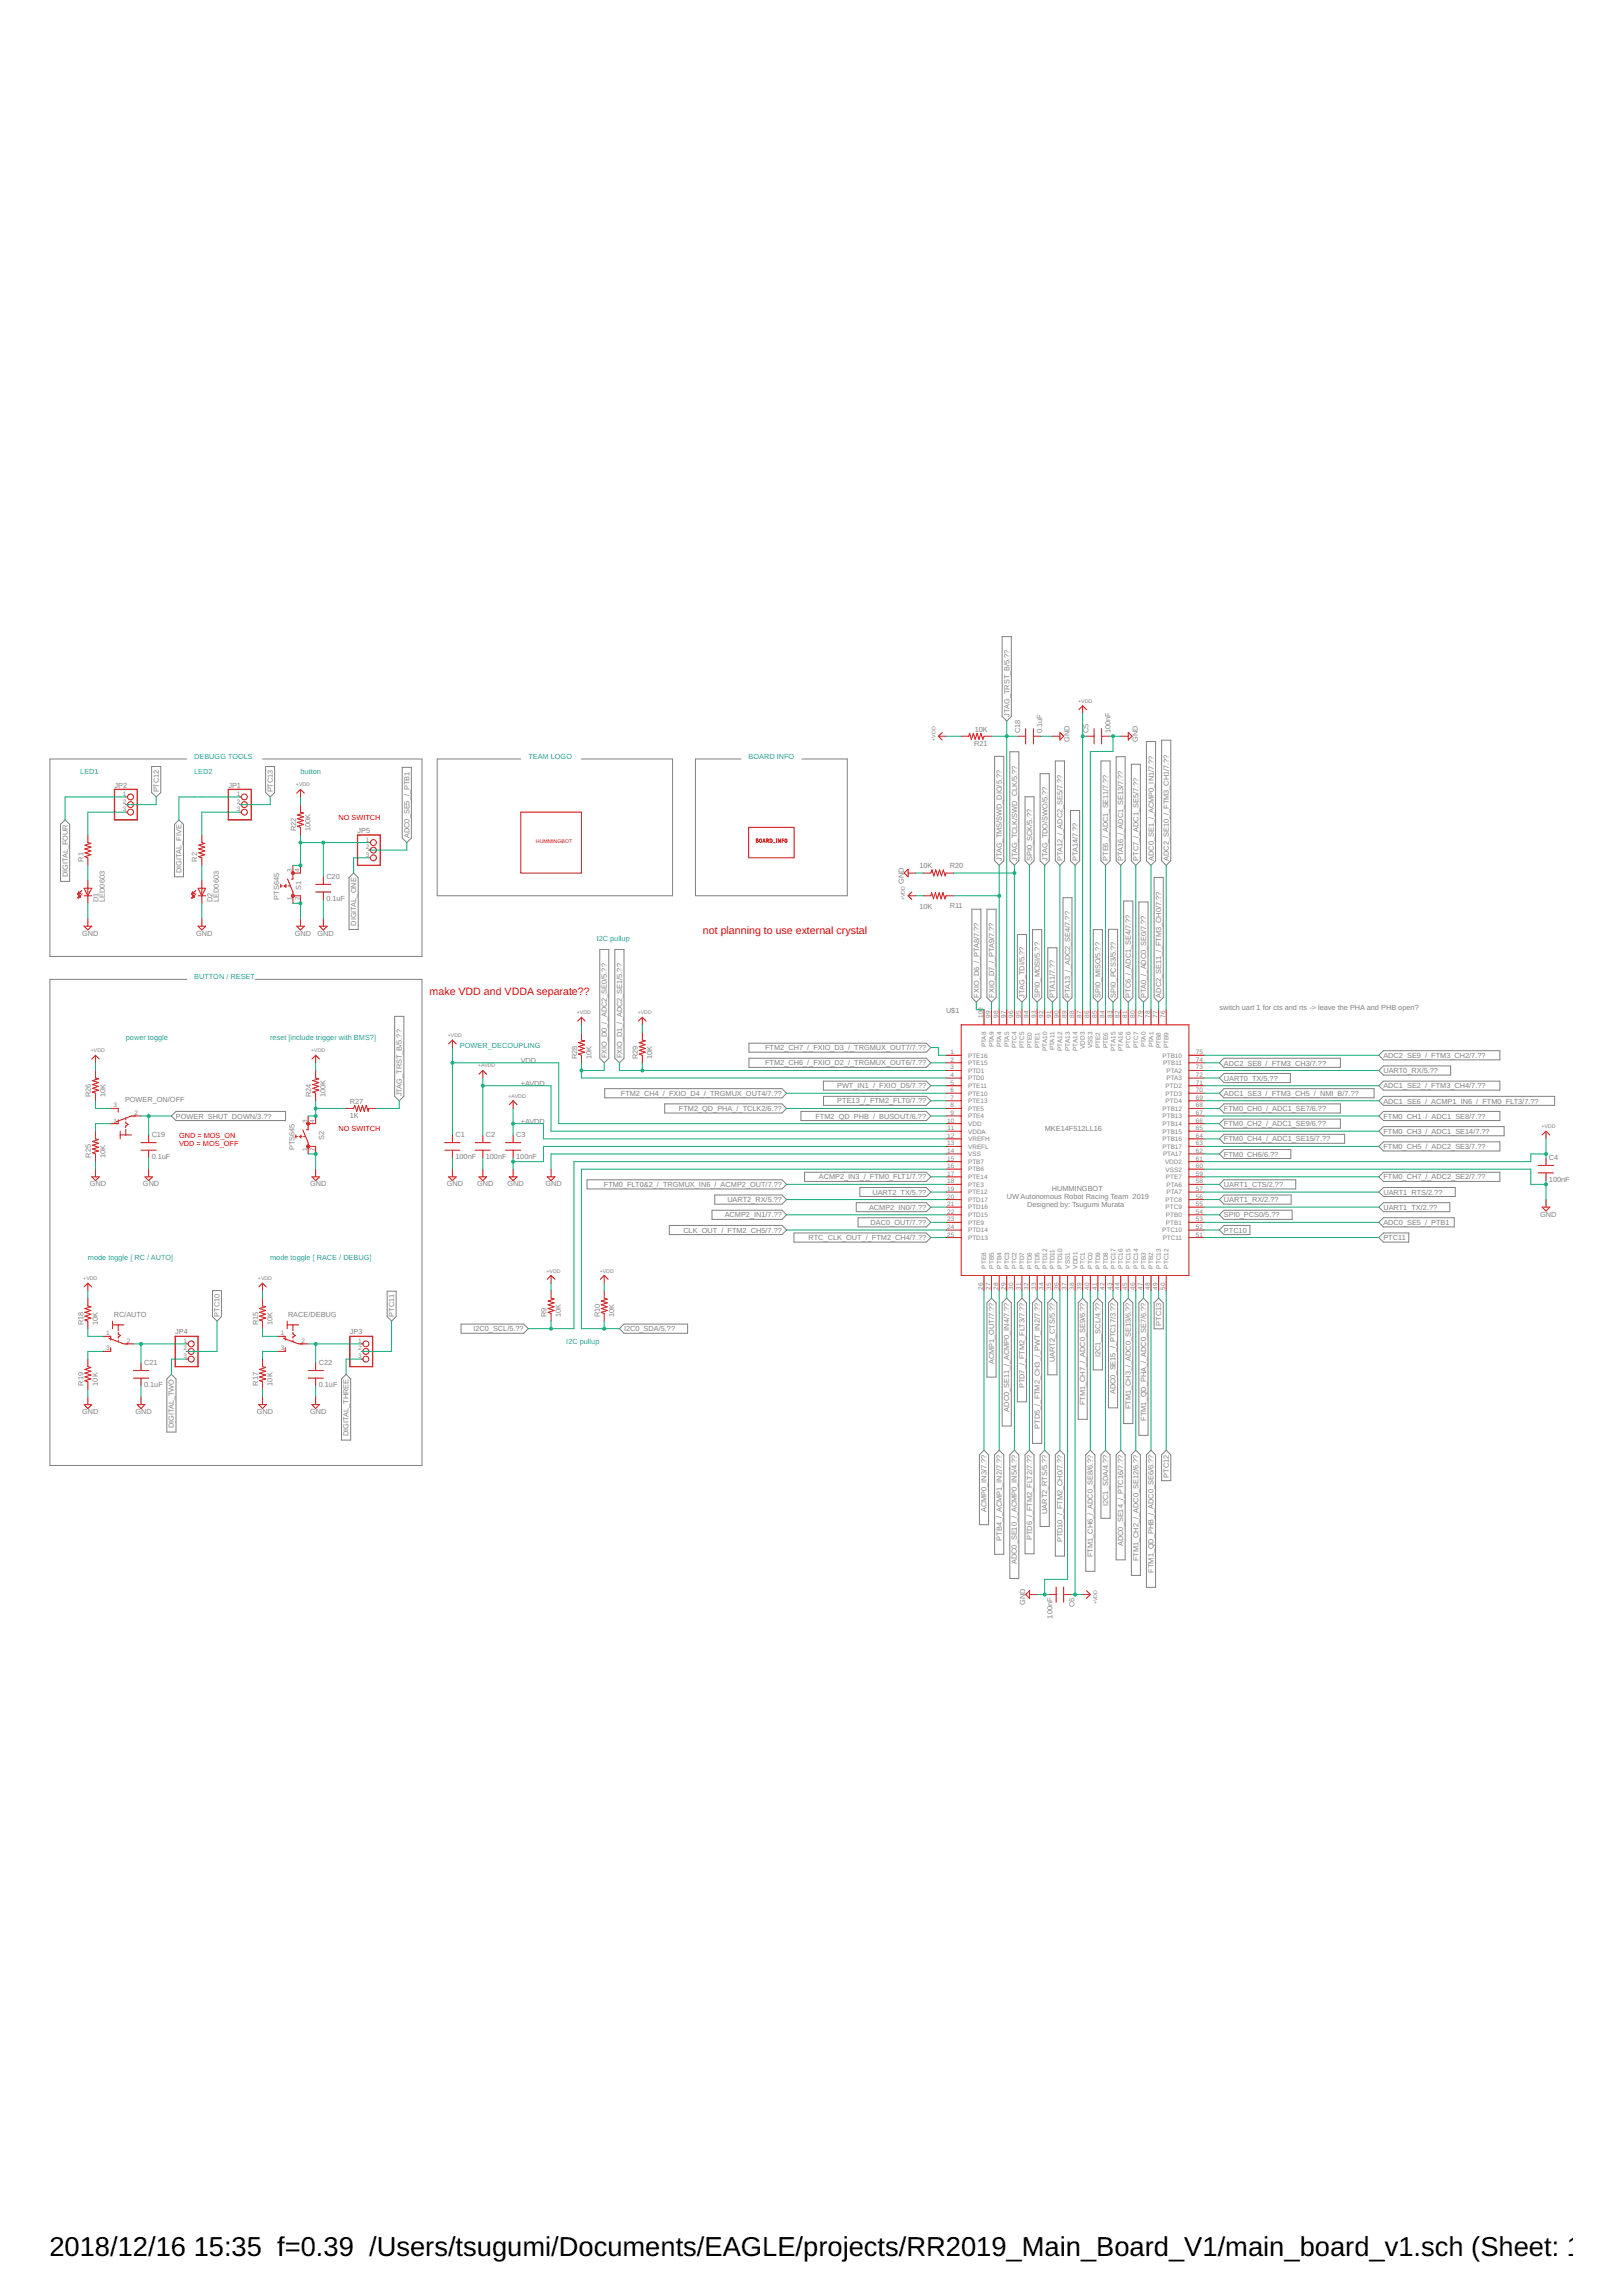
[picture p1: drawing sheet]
<svg xmlns="http://www.w3.org/2000/svg" width="210mm" height="297mm" viewBox="0 0 210 297" stroke-linecap="round" stroke-linejoin="round" font-family="sans-serif">
<defs><g id="words">
<g font-size="3.5">
<text x="6.4" y="291.8">2018/12/16</text>
<text x="25.1" y="291.8">15:35 f=0.39 /Users/tsugumi/Documents/EAGLE/projects/RR2019_Main_Board_V1/main_board_v1.sch (Sheet: 1/7)</text>
</g>
<g font-size="1.4" fill="#f00">
<text x="91" y="120.8">not planning to use external crystal</text>
<text x="55.6" y="128.7">make VDD and VDDA separate??</text>
</g>
<g font-size="1" fill="#808080">
<text x="126.1" y="94.7">10K</text>
<text x="130.6" y="92.7" transform="rotate(-90 130.6 92.7)">JTAG_TRST_B/5.??</text>
<text x="132" y="94.9" transform="rotate(-90 132 94.9)">C18</text>
<text x="134.9" y="94.9" transform="rotate(-90 134.9 94.9)">0.1uF</text>
<text x="138.4" y="96" transform="rotate(-90 138.4 96)">GND</text>
<text x="140.8" y="94.9" transform="rotate(-90 140.8 94.9)">C5</text>
<text x="143.7" y="94.9" transform="rotate(-90 143.7 94.9)">100nF</text>
<text x="147.2" y="96" transform="rotate(-90 147.2 96)">GND</text>
<text x="14.8" y="101.9">JP2</text>
<text x="29.6" y="101.9">JP1</text>
<text x="126.1" y="96.5">R21</text>
<text x="20.6" y="102.5" transform="rotate(-90 20.6 102.5)">PTC12</text>
<text x="35.3" y="102.5" transform="rotate(-90 35.3 102.5)">PTC13</text>
<text x="38.3" y="107.5" transform="rotate(-90 38.3 107.5)">R22</text>
<text x="40.2" y="107.5" transform="rotate(-90 40.2 107.5)">100K</text>
<text x="46.3" y="107.8">JP5</text>
<text x="8.8" y="113.5" transform="rotate(-90 8.8 113.5)">DIGITAL_FOUR</text>
<text x="10.8" y="111.5" transform="rotate(-90 10.8 111.5)">R1</text>
<text x="23.5" y="112.9" transform="rotate(-90 23.5 112.9)">DIGITAL_FIVE</text>
<text x="25.5" y="111.5" transform="rotate(-90 25.5 111.5)">R2</text>
<text x="42.2" y="113.7">C20</text>
<text x="53" y="108.4" transform="rotate(-90 53 108.4)">ADC0_SE5_/_PTB1</text>
<text x="119" y="112.3">10K</text>
<text x="122.9" y="112.4">R20</text>
<text x="129.6" y="111.4" transform="rotate(-90 129.6 111.4)">JTAG_TMS/SWD_DIO/5.??</text>
<text x="131.6" y="111.4" transform="rotate(-90 131.6 111.4)">JTAG_TCLK/SWD_CLK/5.??</text>
<text x="133.6" y="111.4" transform="rotate(-90 133.6 111.4)">SPI0_SCK/5.??</text>
<text x="135.5" y="111.4" transform="rotate(-90 135.5 111.4)">JTAG_TDO/SWO/5.??</text>
<text x="137.5" y="111.4" transform="rotate(-90 137.5 111.4)">PTA12_/_ADC2_SE5/7.??</text>
<text x="139.5" y="111.4" transform="rotate(-90 139.5 111.4)">PTA14/7.??</text>
<text x="143.4" y="111.4" transform="rotate(-90 143.4 111.4)">PTE6_/_ADC1_SE11/7.??</text>
<text x="145.4" y="111.4" transform="rotate(-90 145.4 111.4)">PTA16_/_ADC1_SE13/7.??</text>
<text x="147.3" y="111.4" transform="rotate(-90 147.3 111.4)">PTC7_/_ADC1_SE5/7.??</text>
<text x="149.3" y="111.4" transform="rotate(-90 149.3 111.4)">ADC0_SE1_/_ACMP0_IN1/7.??</text>
<text x="151.3" y="111.4" transform="rotate(-90 151.3 111.4)">ADC2_SE10_/_FTM3_CH1/7.??</text>
<text x="12.7" y="116.7" transform="rotate(-90 12.7 116.7)">D1</text>
<text x="13.6" y="116.7" transform="rotate(-90 13.6 116.7)">LED0603</text>
<text x="27.5" y="116.7" transform="rotate(-90 27.5 116.7)">D2</text>
<text x="28.3" y="116.7" transform="rotate(-90 28.3 116.7)">LED0603</text>
<text x="36.1" y="116.4" transform="rotate(-90 36.1 116.4)">PTS645</text>
<text x="39" y="115.1" transform="rotate(-90 39 115.1)">S1</text>
<text x="42.2" y="116.5">0.1uF</text>
<text x="46.1" y="119.8" transform="rotate(-90 46.1 119.8)">DIGITAL_ONE</text>
<text x="117" y="114.3" transform="rotate(-90 117 114.3)">GND</text>
<text x="119" y="117.6">10K</text>
<text x="122.9" y="117.4">R11</text>
<text x="10.6" y="121">GND</text>
<text x="25.4" y="121">GND</text>
<text x="38.2" y="121">GND</text>
<text x="41.1" y="121">GND</text>
<text x="122.4" y="131.1">U$1</text>
<text x="126.7" y="129.1" transform="rotate(-90 126.7 129.1)">FXIO_D6_/_PTA8/7.??</text>
<text x="128.7" y="129.1" transform="rotate(-90 128.7 129.1)">FXIO_D7_/_PTA9/7.??</text>
<text x="132.6" y="129.1" transform="rotate(-90 132.6 129.1)">JTAG_TDI/5.??</text>
<text x="134.6" y="129.1" transform="rotate(-90 134.6 129.1)">SPI0_MOSI/5.??</text>
<text x="136.5" y="129.1" transform="rotate(-90 136.5 129.1)">PTA11/7.??</text>
<text x="138.5" y="129.1" transform="rotate(-90 138.5 129.1)">PTA13_/_ADC2_SE4/7.??</text>
<text x="142.4" y="129.1" transform="rotate(-90 142.4 129.1)">SPI0_MISO/5.??</text>
<text x="144.4" y="129.1" transform="rotate(-90 144.4 129.1)">SPI0_PCS3/5.??</text>
<text x="146.4" y="129.1" transform="rotate(-90 146.4 129.1)">PTC6_/_ADC1_SE4/7.??</text>
<text x="148.3" y="129.1" transform="rotate(-90 148.3 129.1)">PTA0_/_ADC0_SE0/7.??</text>
<text x="150.3" y="129.1" transform="rotate(-90 150.3 129.1)">ADC2_SE11_/_FTM3_CH0/7.??</text>
<text x="157.8" y="130.6">switch uart 1 for cts and rts -&gt; leave the PHA and PHB open?</text>
<text x="67.4" y="137.5">VDD</text>
<text x="74.7" y="137" transform="rotate(-90 74.7 137)">R28</text>
<text x="76.5" y="137" transform="rotate(-90 76.5 137)">10K</text>
<text x="78.5" y="136.9" transform="rotate(-90 78.5 136.9)">FXIO_D0_/_ADC2_SE0/5.??</text>
<text x="80.5" y="136.9" transform="rotate(-90 80.5 136.9)">FXIO_D1_/_ADC2_SE1/5.??</text>
<text x="82.5" y="137" transform="rotate(-90 82.5 137)">R29</text>
<text x="84.4" y="137" transform="rotate(-90 84.4 137)">10K</text>
<text x="99" y="135.9">FTM2_CH7_/_FXIO_D3_/_TRGMUX_OUT7/7.??</text>
<text x="99" y="137.8">FTM2_CH6_/_FXIO_D2_/_TRGMUX_OUT6/7.??</text>
<text x="158.4" y="137.8">ADC2_SE8_/_FTM3_CH3/7.??</text>
<text x="179" y="136.9">ADC2_SE9_/_FTM3_CH2/7.??</text>
<text x="11.8" y="141.9" transform="rotate(-90 11.8 141.9)">R26</text>
<text x="13.6" y="141.9" transform="rotate(-90 13.6 141.9)">10K</text>
<text x="16.2" y="142.6">POWER_ON/OFF</text>
<text x="40.3" y="141.9" transform="rotate(-90 40.3 141.9)">R24</text>
<text x="42.1" y="141.9" transform="rotate(-90 42.1 141.9)">100K</text>
<text x="45.3" y="142.8">R27</text>
<text x="52" y="141.8" transform="rotate(-90 52 141.8)">JTAG_TRST_B/5.??</text>
<text x="67.4" y="140.5">+AVDD</text>
<text x="80.3" y="141.8">FTM2_CH4_/_FXIO_D4_/_TRGMUX_OUT4/7.??</text>
<text x="87.9" y="143.7">FTM2_QD_PHA_/_TCLK2/6.??</text>
<text x="108.3" y="140.8">PWT_IN1_/_FXIO_D5/7.??</text>
<text x="108.4" y="142.8">PTE13_/_FTM2_FLT0/7.??</text>
<text x="158.4" y="139.8">UART0_TX/5.??</text>
<text x="158.4" y="143.7">FTM0_CH0_/_ADC1_SE7/6.??</text>
<text x="158.4" y="141.8">ADC1_SE3_/_FTM3_CH5_/_NMI_B/7.??</text>
<text x="179" y="138.8">UART0_RX/5.??</text>
<text x="179" y="142.8">ADC1_SE6_/_ACMP1_IN6_/_FTM0_FLT3/7.??</text>
<text x="179" y="140.8">ADC1_SE2_/_FTM3_CH4/7.??</text>
<text x="11.8" y="149.8" transform="rotate(-90 11.8 149.8)">R25</text>
<text x="13.6" y="149.8" transform="rotate(-90 13.6 149.8)">10K</text>
<text x="19.6" y="149.9">0.1uF</text>
<text x="19.6" y="147.1">C19</text>
<text x="22.8" y="144.7">POWER_SHUT_DOWN/3.??</text>
<text x="38.1" y="148.8" transform="rotate(-90 38.1 148.8)">PTS645</text>
<text x="41.9" y="147.5" transform="rotate(-90 41.9 147.5)">S2</text>
<text x="45.3" y="144.7">1K</text>
<text x="58.9" y="149.9">100nF</text>
<text x="58.9" y="147.1">C1</text>
<text x="62.9" y="149.9">100nF</text>
<text x="62.9" y="147.1">C2</text>
<text x="66.8" y="149.9">100nF</text>
<text x="66.8" y="147.1">C3</text>
<text x="67.4" y="145.4">+AVDD</text>
<text x="105.5" y="144.7">FTM2_QD_PHB_/_BUSOUT/6.??</text>
<text x="135.2" y="146.3">MKE14F512LL16</text>
<text x="158.4" y="147.7">FTM0_CH4_/_ADC1_SE15/7.??</text>
<text x="158.4" y="145.7">FTM0_CH2_/_ADC1_SE9/6.??</text>
<text x="158.4" y="149.6">FTM0_CH6/6.??</text>
<text x="179" y="144.7">FTM0_CH1_/_ADC1_SE8/7.??</text>
<text x="179" y="146.7">FTM0_CH3_/_ADC1_SE14/7.??</text>
<text x="179" y="148.7">FTM0_CH5_/_ADC2_SE3/7.??</text>
<text x="11.6" y="153.5">GND</text>
<text x="18.5" y="153.5">GND</text>
<text x="40.1" y="153.5">GND</text>
<text x="57.8" y="153.5">GND</text>
<text x="61.7" y="153.5">GND</text>
<text x="65.7" y="153.5">GND</text>
<text x="70.6" y="153.5">GND</text>
<text x="78.1" y="153.6">FTM0_FLT0&amp;2_/_TRGMUX_IN6_/_ACMP2_OUT/7.??</text>
<text x="94.1" y="155.5">UART2_RX/5.??</text>
<text x="106" y="152.6">ACMP2_IN3_/_FTM0_FLT1/7.??</text>
<text x="112.9" y="154.5">UART2_TX/5.??</text>
<text x="130.3" y="155.1">UW Autonomous Robot Racing Team 2019</text>
<text x="136.1" y="154.1">HUMMINGBOT</text>
<text x="158.4" y="155.5">UART1_RX/2.??</text>
<text x="158.4" y="153.6">UART1_CTS/2.??</text>
<text x="179" y="152.6">FTM0_CH7_/_ADC2_SE2/7.??</text>
<text x="179" y="154.6">UART1_RTS/2.??</text>
<text x="200.5" y="152.9">100nF</text>
<text x="200.5" y="150">C4</text>
<text x="88.4" y="159.5">CLK_OUT_/_FTM2_CH5/7.??</text>
<text x="93.8" y="157.5">ACMP2_IN1/7.??</text>
<text x="104.6" y="160.4">RTC_CLK_OUT_/_FTM2_CH4/7.??</text>
<text x="112.5" y="156.5">ACMP2_IN0/7.??</text>
<text x="112.7" y="158.5">DAC0_OUT/7.??</text>
<text x="132.9" y="156.2">Designed by: Tsugumi Murata</text>
<text x="158.4" y="157.5">SPI0_PCS0/5.??</text>
<text x="158.4" y="159.5">PTC10</text>
<text x="179" y="156.5">UART1_TX/2.??</text>
<text x="179" y="160.5">PTC11</text>
<text x="179" y="158.5">ADC0_SE5_/_PTB1</text>
<text x="199.3" y="157.4">GND</text>
<text x="10.8" y="171.4" transform="rotate(-90 10.8 171.4)">R18</text>
<text x="12.7" y="171.4" transform="rotate(-90 12.7 171.4)">10K</text>
<text x="14.7" y="170.4">RC/AUTO</text>
<text x="22.7" y="172.6">JP4</text>
<text x="28.4" y="170.3" transform="rotate(-90 28.4 170.3)">PTC10</text>
<text x="33.4" y="171.4" transform="rotate(-90 33.4 171.4)">R15</text>
<text x="35.3" y="171.4" transform="rotate(-90 35.3 171.4)">10K</text>
<text x="37.3" y="170.4">RACE/DEBUG</text>
<text x="45.3" y="172.6">JP3</text>
<text x="51" y="170.3" transform="rotate(-90 51 170.3)">PTC11</text>
<text x="61.3" y="172.2">I2C0_SCL/5.??</text>
<text x="70.7" y="170.4" transform="rotate(-90 70.7 170.4)">R9</text>
<text x="72.6" y="170.4" transform="rotate(-90 72.6 170.4)">10K</text>
<text x="77.6" y="170.4" transform="rotate(-90 77.6 170.4)">R10</text>
<text x="79.5" y="170.4" transform="rotate(-90 79.5 170.4)">10K</text>
<text x="80.8" y="172.2">I2C0_SDA/5.??</text>
<text x="150.3" y="171.5" transform="rotate(-90 150.3 171.5)">PTC13</text>
<text x="10.8" y="179.3" transform="rotate(-90 10.8 179.3)">R19</text>
<text x="12.7" y="179.3" transform="rotate(-90 12.7 179.3)">10K</text>
<text x="18.6" y="179.4">0.1uF</text>
<text x="18.6" y="176.6">C21</text>
<text x="33.4" y="179.3" transform="rotate(-90 33.4 179.3)">R17</text>
<text x="35.3" y="179.3" transform="rotate(-90 35.3 179.3)">10K</text>
<text x="41.2" y="179.4">0.1uF</text>
<text x="41.2" y="176.6">C22</text>
<text x="128.7" y="176.5" transform="rotate(-90 128.7 176.5)">ACMP1_OUT/7.??</text>
<text x="132.6" y="179.6" transform="rotate(-90 132.6 179.6)">PTD7_/_FTM2_FLT3/7.??</text>
<text x="136.5" y="176.2" transform="rotate(-90 136.5 176.2)">UART2_CTS/5.??</text>
<text x="142.4" y="175.6" transform="rotate(-90 142.4 175.6)">I2C1_ SCL/4.??</text>
<text x="10.6" y="183">GND</text>
<text x="17.5" y="183">GND</text>
<text x="22.5" y="184.8" transform="rotate(-90 22.5 184.8)">DIGITAL_TWO</text>
<text x="33.2" y="183">GND</text>
<text x="40.1" y="183">GND</text>
<text x="45.1" y="185.8" transform="rotate(-90 45.1 185.8)">DIGITAL_THREE</text>
<text x="130.6" y="182.6" transform="rotate(-90 130.6 182.6)">ADC0_SE11_/_ACMP0_IN4/7.??</text>
<text x="134.5" y="184.8" transform="rotate(-90 134.5 184.8)">PTD5_/_FTM2_CH3_/_PWT_IN2/7.??</text>
<text x="140.4" y="181.8" transform="rotate(-90 140.4 181.8)">FTM1_CH7_/_ADC0_SE9/6.??</text>
<text x="144.4" y="180.4" transform="rotate(-90 144.4 180.4)">ADC0_SE15_/_PTC17/3.??</text>
<text x="146.3" y="182.3" transform="rotate(-90 146.3 182.3)">FTM1_CH3_/_ADC0_SE13/6.??</text>
<text x="148.3" y="183.8" transform="rotate(-90 148.3 183.8)">FTM1_QD_PHA_/_ADC0_SE7/6.??</text>
<text x="151.3" y="191.2" transform="rotate(-90 151.3 191.2)">PTC12</text>
<text x="127.7" y="195.6" transform="rotate(-90 127.7 195.6)">ACMP0_IN3/7.??</text>
<text x="135.5" y="195.9" transform="rotate(-90 135.5 195.9)">UART2_RTS/5.??</text>
<text x="143.4" y="194.8" transform="rotate(-90 143.4 194.8)">I2C1_SDA/4.??</text>
<text x="129.6" y="199.3" transform="rotate(-90 129.6 199.3)">PTB4_/_ACMP1_IN2/7.??</text>
<text x="131.6" y="202.3" transform="rotate(-90 131.6 202.3)">ADC0_SE10_/_ACMP0_IN5/4.??</text>
<text x="133.6" y="199.3" transform="rotate(-90 133.6 199.3)">PTD6_/_FTM2_FLT2/7.??</text>
<text x="137.5" y="199.5" transform="rotate(-90 137.5 199.5)">PTD10_/_FTM2_CH0/7.??</text>
<text x="141.4" y="201.4" transform="rotate(-90 141.4 201.4)">FTM1_CH6_/_ADC0_SE8/6.??</text>
<text x="145.4" y="200" transform="rotate(-90 145.4 200)">ADC0_SE14_/_PTC16/7.??</text>
<text x="147.3" y="202" transform="rotate(-90 147.3 202)">FTM1_CH2_/_ADC0_SE12/6.??</text>
<text x="149.3" y="203.5" transform="rotate(-90 149.3 203.5)">FTM1_QD_PHB_/_ADC0_SE6/6.??</text>
<text x="132.7" y="207.7" transform="rotate(-90 132.7 207.7)">GND</text>
<text x="136.2" y="209.4" transform="rotate(-90 136.2 209.4)">100nF</text>
<text x="139.1" y="207.9" transform="rotate(-90 139.1 207.9)">C6</text>
</g>
<g font-size="1" fill="#2c7bce">
<text x="10.4" y="100.2">LED1</text>
<text x="25.1" y="98.2">DEBUGG TOOLS</text>
<text x="25.1" y="100.2">LED2</text>
<text x="38.9" y="100.2">button</text>
<text x="68.4" y="98.2">TEAM LOGO</text>
<text x="96.9" y="98.2">BOARD INFO</text>
<text x="77.2" y="121.8">I2C pullup</text>
<text x="25.1" y="126.7">BUTTON / RESET</text>
<text x="16.3" y="134.6">power toggle</text>
<text x="35" y="134.6">reset [include trigger with BMS?]</text>
<text x="59.5" y="135.5">POWER_DECOUPLING</text>
<text x="11.4" y="163.1">mode toggle [ RC / AUTO]</text>
<text x="35" y="163.1">mode toggle [ RACE / DEBUG]</text>
<text x="73.3" y="173.9">I2C pullup</text>
</g>
<g font-size="1" fill="#f00">
<text x="43.8" y="106.1">NO SWITCH</text>
<text x="23.2" y="147.3">GND = MOS_ON</text>
<text x="23.2" y="148.3">VDD = MOS_OFF</text>
<text x="43.8" y="146.3">NO SWITCH</text>
</g>
<g font-size=".8" fill="#808080">
<text x="15.9" y="103">1</text>
<text x="15.9" y="104">2</text>
<text x="15.9" y="104.9">3</text>
<text x="30.6" y="103">1</text>
<text x="30.6" y="104">2</text>
<text x="30.6" y="104.9">3</text>
<text x="37.8" y="112.8" transform="rotate(-90 37.8 112.8)">3</text>
<text x="38.8" y="112.8" transform="rotate(-90 38.8 112.8)">4</text>
<text x="47.3" y="108.9">1</text>
<text x="47.3" y="109.9">2</text>
<text x="47.3" y="110.8">3</text>
<text x="37.8" y="116.5" transform="rotate(-90 37.8 116.5)">1</text>
<text x="38.8" y="116.5" transform="rotate(-90 38.8 116.5)">2</text>
<text x="127.2" y="131.7" transform="rotate(-90 127.2 131.7)">100</text>
<text x="128.2" y="131.7" transform="rotate(-90 128.2 131.7)">99</text>
<text x="129.2" y="131.7" transform="rotate(-90 129.2 131.7)">98</text>
<text x="130.1" y="131.7" transform="rotate(-90 130.1 131.7)">97</text>
<text x="131.1" y="131.7" transform="rotate(-90 131.1 131.7)">96</text>
<text x="132.1" y="131.7" transform="rotate(-90 132.1 131.7)">95</text>
<text x="133.1" y="131.7" transform="rotate(-90 133.1 131.7)">94</text>
<text x="134.1" y="131.7" transform="rotate(-90 134.1 131.7)">93</text>
<text x="135.1" y="131.7" transform="rotate(-90 135.1 131.7)">92</text>
<text x="136" y="131.7" transform="rotate(-90 136 131.7)">91</text>
<text x="137" y="131.7" transform="rotate(-90 137 131.7)">90</text>
<text x="138" y="131.7" transform="rotate(-90 138 131.7)">89</text>
<text x="139" y="131.7" transform="rotate(-90 139 131.7)">88</text>
<text x="140" y="131.7" transform="rotate(-90 140 131.7)">87</text>
<text x="141" y="131.7" transform="rotate(-90 141 131.7)">86</text>
<text x="141.9" y="131.7" transform="rotate(-90 141.9 131.7)">85</text>
<text x="142.9" y="131.7" transform="rotate(-90 142.9 131.7)">84</text>
<text x="143.9" y="131.7" transform="rotate(-90 143.9 131.7)">83</text>
<text x="144.9" y="131.7" transform="rotate(-90 144.9 131.7)">82</text>
<text x="145.9" y="131.7" transform="rotate(-90 145.9 131.7)">81</text>
<text x="146.9" y="131.7" transform="rotate(-90 146.9 131.7)">80</text>
<text x="147.8" y="131.7" transform="rotate(-90 147.8 131.7)">79</text>
<text x="148.8" y="131.7" transform="rotate(-90 148.8 131.7)">78</text>
<text x="149.8" y="131.7" transform="rotate(-90 149.8 131.7)">77</text>
<text x="150.8" y="131.7" transform="rotate(-90 150.8 131.7)">76</text>
<text x="123" y="137.4">2</text>
<text x="123" y="136.4">1</text>
<text x="125.3" y="137.8">PTE15</text>
<text x="125.3" y="136.8">PTE16</text>
<text x="127.6" y="135.5" transform="rotate(-90 127.6 135.5)">PTA8</text>
<text x="128.6" y="135.5" transform="rotate(-90 128.6 135.5)">PTA9</text>
<text x="129.6" y="135.5" transform="rotate(-90 129.6 135.5)">PTA4</text>
<text x="130.6" y="135.5" transform="rotate(-90 130.6 135.5)">PTA5</text>
<text x="131.6" y="135.6" transform="rotate(-90 131.6 135.6)">PTC4</text>
<text x="132.5" y="135.6" transform="rotate(-90 132.5 135.6)">PTC5</text>
<text x="133.5" y="135.6" transform="rotate(-90 133.5 135.6)">PTE0</text>
<text x="134.5" y="135.6" transform="rotate(-90 134.5 135.6)">PTE1</text>
<text x="135.5" y="136" transform="rotate(-90 135.5 136)">PTA10</text>
<text x="136.5" y="135.9" transform="rotate(-90 136.5 135.9)">PTA11</text>
<text x="137.5" y="136" transform="rotate(-90 137.5 136)">PTA12</text>
<text x="138.4" y="136" transform="rotate(-90 138.4 136)">PTA13</text>
<text x="139.4" y="136" transform="rotate(-90 139.4 136)">PTA14</text>
<text x="140.4" y="135.7" transform="rotate(-90 140.4 135.7)">VDD3</text>
<text x="141.4" y="135.6" transform="rotate(-90 141.4 135.6)">VSS3</text>
<text x="142.4" y="135.6" transform="rotate(-90 142.4 135.6)">PTE2</text>
<text x="143.4" y="135.6" transform="rotate(-90 143.4 135.6)">PTE6</text>
<text x="144.3" y="136" transform="rotate(-90 144.3 136)">PTA15</text>
<text x="145.3" y="136" transform="rotate(-90 145.3 136)">PTA16</text>
<text x="146.3" y="135.6" transform="rotate(-90 146.3 135.6)">PTC6</text>
<text x="147.3" y="135.6" transform="rotate(-90 147.3 135.6)">PTC7</text>
<text x="148.3" y="135.5" transform="rotate(-90 148.3 135.5)">PTA0</text>
<text x="149.3" y="135.5" transform="rotate(-90 149.3 135.5)">PTA1</text>
<text x="150.2" y="135.6" transform="rotate(-90 150.2 135.6)">PTB8</text>
<text x="150.4" y="136.8">PTB10</text>
<text x="150.5" y="137.8">PTB11</text>
<text x="151.2" y="135.6" transform="rotate(-90 151.2 135.6)">PTB9</text>
<text x="154.8" y="136.4">75</text>
<text x="154.8" y="137.4">74</text>
<text x="14.7" y="143.3">3</text>
<text x="123" y="143.3">8</text>
<text x="123" y="141.3">6</text>
<text x="123" y="140.3">5</text>
<text x="123" y="142.3">7</text>
<text x="123" y="138.4">3</text>
<text x="123" y="139.3">4</text>
<text x="125.3" y="143.7">PTE5</text>
<text x="125.3" y="141.7">PTE10</text>
<text x="125.3" y="140.7">PTE11</text>
<text x="125.3" y="142.7">PTE13</text>
<text x="125.3" y="138.8">PTD1</text>
<text x="125.3" y="139.8">PTD0</text>
<text x="150.4" y="143.7">PTB12</text>
<text x="150.8" y="140.8">PTD2</text>
<text x="150.8" y="141.7">PTD3</text>
<text x="150.8" y="142.7">PTD4</text>
<text x="151" y="138.8">PTA2</text>
<text x="151" y="139.8">PTA3</text>
<text x="154.8" y="143.3">68</text>
<text x="154.8" y="138.4">73</text>
<text x="154.8" y="139.3">72</text>
<text x="154.8" y="140.3">71</text>
<text x="154.8" y="141.3">70</text>
<text x="154.8" y="142.3">69</text>
<text x="14.7" y="145.2">1</text>
<text x="17.4" y="144.2">2</text>
<text x="39.7" y="148.9" transform="rotate(-90 39.7 148.9)">1</text>
<text x="39.7" y="145.2" transform="rotate(-90 39.7 145.2)">3</text>
<text x="40.7" y="148.9" transform="rotate(-90 40.7 148.9)">2</text>
<text x="40.7" y="145.2" transform="rotate(-90 40.7 145.2)">4</text>
<text x="122.6" y="145.2">10</text>
<text x="122.6" y="149.2">14</text>
<text x="122.6" y="147.2">12</text>
<text x="122.6" y="148.2">13</text>
<text x="122.6" y="146.2">11</text>
<text x="123" y="144.2">9</text>
<text x="125.3" y="145.7">VDD</text>
<text x="125.3" y="149.6">VSS</text>
<text x="125.3" y="146.6">VDDA</text>
<text x="125.3" y="147.6">VREFH</text>
<text x="125.3" y="148.6">VREFL</text>
<text x="125.3" y="144.7">PTE4</text>
<text x="150.4" y="144.7">PTB13</text>
<text x="150.4" y="145.7">PTB14</text>
<text x="150.4" y="146.6">PTB15</text>
<text x="150.4" y="147.6">PTB16</text>
<text x="150.4" y="148.6">PTB17</text>
<text x="150.5" y="149.6">PTA17</text>
<text x="154.8" y="144.2">67</text>
<text x="154.8" y="145.2">66</text>
<text x="154.8" y="146.2">65</text>
<text x="154.8" y="147.2">64</text>
<text x="154.8" y="148.2">63</text>
<text x="154.8" y="149.2">62</text>
<text x="122.6" y="153.1">18</text>
<text x="122.6" y="154.1">19</text>
<text x="122.6" y="152.1">17</text>
<text x="122.6" y="151.1">16</text>
<text x="122.6" y="150.1">15</text>
<text x="122.6" y="155.1">20</text>
<text x="125.3" y="153.5">PTE3</text>
<text x="125.3" y="154.5">PTE12</text>
<text x="125.3" y="152.5">PTE14</text>
<text x="125.3" y="151.6">PTB6</text>
<text x="125.3" y="150.6">PTB7</text>
<text x="125.3" y="155.5">PTD17</text>
<text x="150.8" y="150.6">VDD2</text>
<text x="150.8" y="151.6">VSS2</text>
<text x="150.8" y="155.5">PTC8</text>
<text x="150.9" y="152.5">PTE7</text>
<text x="151" y="153.5">PTA6</text>
<text x="151" y="154.5">PTA7</text>
<text x="154.8" y="151.1">60</text>
<text x="154.8" y="150.1">61</text>
<text x="154.8" y="152.1">59</text>
<text x="154.8" y="153.1">58</text>
<text x="154.8" y="154.1">57</text>
<text x="154.8" y="155.1">56</text>
<text x="122.6" y="158">23</text>
<text x="122.6" y="160">25</text>
<text x="122.6" y="159">24</text>
<text x="122.6" y="157">22</text>
<text x="122.6" y="156">21</text>
<text x="125.3" y="158.4">PTE9</text>
<text x="125.3" y="160.4">PTD13</text>
<text x="125.3" y="159.4">PTD14</text>
<text x="125.3" y="157.5">PTD15</text>
<text x="125.3" y="156.5">PTD16</text>
<text x="150.4" y="159.4">PTC10</text>
<text x="150.5" y="160.4">PTC11</text>
<text x="150.8" y="156.5">PTC9</text>
<text x="150.9" y="158.4">PTB1</text>
<text x="150.9" y="157.5">PTB0</text>
<text x="154.8" y="158">53</text>
<text x="154.8" y="156">55</text>
<text x="154.8" y="159">52</text>
<text x="154.8" y="160">51</text>
<text x="154.8" y="157">54</text>
<text x="127.2" y="166.8" transform="rotate(-90 127.2 166.8)">26</text>
<text x="127.6" y="164.1" transform="rotate(-90 127.6 164.1)">PTE8</text>
<text x="128.2" y="166.8" transform="rotate(-90 128.2 166.8)">27</text>
<text x="128.6" y="164.1" transform="rotate(-90 128.6 164.1)">PTB5</text>
<text x="129.2" y="166.8" transform="rotate(-90 129.2 166.8)">28</text>
<text x="129.6" y="164.1" transform="rotate(-90 129.6 164.1)">PTB4</text>
<text x="130.1" y="166.8" transform="rotate(-90 130.1 166.8)">29</text>
<text x="130.6" y="164.1" transform="rotate(-90 130.6 164.1)">PTC3</text>
<text x="131.1" y="166.8" transform="rotate(-90 131.1 166.8)">30</text>
<text x="131.6" y="164.1" transform="rotate(-90 131.6 164.1)">PTC2</text>
<text x="132.1" y="166.8" transform="rotate(-90 132.1 166.8)">31</text>
<text x="132.5" y="164.1" transform="rotate(-90 132.5 164.1)">PTD7</text>
<text x="133.1" y="166.8" transform="rotate(-90 133.1 166.8)">32</text>
<text x="133.5" y="164.1" transform="rotate(-90 133.5 164.1)">PTD6</text>
<text x="134.1" y="166.8" transform="rotate(-90 134.1 166.8)">33</text>
<text x="134.5" y="164.1" transform="rotate(-90 134.5 164.1)">PTD5</text>
<text x="135.1" y="166.8" transform="rotate(-90 135.1 166.8)">34</text>
<text x="135.5" y="164.1" transform="rotate(-90 135.5 164.1)">PTD12</text>
<text x="136" y="166.8" transform="rotate(-90 136 166.8)">35</text>
<text x="136.5" y="164.1" transform="rotate(-90 136.5 164.1)">PTD11</text>
<text x="137" y="166.8" transform="rotate(-90 137 166.8)">36</text>
<text x="137.5" y="164.1" transform="rotate(-90 137.5 164.1)">PTD10</text>
<text x="138" y="166.8" transform="rotate(-90 138 166.8)">37</text>
<text x="138.4" y="164.1" transform="rotate(-90 138.4 164.1)">VSS1</text>
<text x="139" y="166.8" transform="rotate(-90 139 166.8)">38</text>
<text x="139.4" y="164.1" transform="rotate(-90 139.4 164.1)">VDD1</text>
<text x="140" y="166.8" transform="rotate(-90 140 166.8)">39</text>
<text x="140.4" y="164.1" transform="rotate(-90 140.4 164.1)">PTC1</text>
<text x="141" y="166.8" transform="rotate(-90 141 166.8)">40</text>
<text x="141.4" y="164.1" transform="rotate(-90 141.4 164.1)">PTC0</text>
<text x="141.9" y="166.8" transform="rotate(-90 141.9 166.8)">41</text>
<text x="142.4" y="164.1" transform="rotate(-90 142.4 164.1)">PTD9</text>
<text x="142.9" y="166.8" transform="rotate(-90 142.9 166.8)">42</text>
<text x="143.4" y="164.1" transform="rotate(-90 143.4 164.1)">PTD8</text>
<text x="143.9" y="166.8" transform="rotate(-90 143.9 166.8)">43</text>
<text x="144.3" y="164.1" transform="rotate(-90 144.3 164.1)">PTC17</text>
<text x="144.9" y="166.8" transform="rotate(-90 144.9 166.8)">44</text>
<text x="145.3" y="164.1" transform="rotate(-90 145.3 164.1)">PTC16</text>
<text x="145.9" y="166.8" transform="rotate(-90 145.9 166.8)">45</text>
<text x="146.3" y="164.1" transform="rotate(-90 146.3 164.1)">PTC15</text>
<text x="146.9" y="166.8" transform="rotate(-90 146.9 166.8)">46</text>
<text x="147.3" y="164.1" transform="rotate(-90 147.3 164.1)">PTC14</text>
<text x="147.8" y="166.8" transform="rotate(-90 147.8 166.8)">47</text>
<text x="148.3" y="164.1" transform="rotate(-90 148.3 164.1)">PTB3</text>
<text x="148.8" y="166.8" transform="rotate(-90 148.8 166.8)">48</text>
<text x="149.3" y="164.1" transform="rotate(-90 149.3 164.1)">PTB2</text>
<text x="149.8" y="166.8" transform="rotate(-90 149.8 166.8)">49</text>
<text x="150.2" y="164.1" transform="rotate(-90 150.2 164.1)">PTC13</text>
<text x="150.8" y="166.8" transform="rotate(-90 150.8 166.8)">50</text>
<text x="151.2" y="164.1" transform="rotate(-90 151.2 164.1)">PTC12</text>
<text x="13.7" y="172.7">1</text>
<text x="16.4" y="173.7">2</text>
<text x="23.8" y="173.7">1</text>
<text x="36.3" y="172.7">1</text>
<text x="39" y="173.7">2</text>
<text x="46.4" y="173.7">1</text>
<text x="13.7" y="174.7">3</text>
<text x="23.8" y="174.7">2</text>
<text x="23.8" y="175.7">3</text>
<text x="36.3" y="174.7">3</text>
<text x="46.4" y="174.7">2</text>
<text x="46.4" y="175.7">3</text>
</g>
<g font-size=".7" fill="#808080">
<text x="121" y="95.8" transform="rotate(-90 121 95.8)">+VDD</text>
<text x="139.5" y="90.9">+VDD</text>
<text x="38.3" y="101.7">+VDD</text>
<text x="117.1" y="116.5" transform="rotate(-90 117.1 116.5)">+VDD</text>
<text x="74.7" y="131.2">+VDD</text>
<text x="82.5" y="131.2">+VDD</text>
<text x="11.8" y="136.1">+VDD</text>
<text x="40.3" y="136.1">+VDD</text>
<text x="58" y="134.2">+VDD</text>
<text x="61.9" y="138.1">+AVDD</text>
<text x="65.8" y="142">+AVDD</text>
<text x="199.5" y="146">+VDD</text>
<text x="10.8" y="165.6">+VDD</text>
<text x="33.4" y="165.6">+VDD</text>
<text x="70.7" y="164.6">+VDD</text>
<text x="77.6" y="164.6">+VDD</text>
<text x="142" y="207.5" transform="rotate(-90 142 207.5)">+VDD</text>
</g>
<text font-size=".7" fill="#c90b0b" x="69.4" y="109">HUMMINGBOT</text>
</g></defs>
<g fill="none" stroke="#808080" stroke-width=".13">
<path d="M19.6 99.2h1.2v3.3l-.6 .6-.6-.6zM24.2 98.2h-17.7v25.5h48.1v-25.5h-20.6M34.4 99.2h1.1v3.3l-.5 .6-.6-.6zM52 99.3h1.2v9.1l-.6 .6-.6-.6zM67.4 98.2h-10.8v17.7h30.4v-17.7h-11.8M95.9 98.2h-5.9v17.7h19.6v-17.7h-5.8M128.7 97.9h1.2v13.5l-.6 .6-.6-.6zM129.7 82.4h1.2v10.3l-.6 .6-.6-.6zM130.7 97.3h1.1v14.1l-.5 .6-.6-.6zM136.6 98.4h1.2v13l-.6 .6-.6-.6zM142.5 98.4h1.2v13l-.6 .6-.6-.6zM144.4 97.9h1.2v13.5l-.6 .6-.6-.6z"/>
<path d="M146.4 98.9h1.2v12.5l-.6 .6-.6-.6zM148.4 95.9h1.1v15.5l-.6 .6-.5-.6zM150.3 95.8h1.2v15.6l-.6 .6-.6-.6zM8.4 106.1l.6 .6v7.3h-1.2v-7.3zM23.2 106.1l.5 .6v6.7h-1.1v-6.7zM45.2 113.5l.6-.6 .6 .6v6.7h-1.2zM125.8 117.6h1.1v11.5l-.6 .5-.5-.5zM127.7 117.6h1.2v11.5l-.6 .5-.6-.5zM132.7 103.1h1.1v8.3l-.6 .6-.5-.6zM134.6 100.1h1.2v11.3l-.6 .6-.6-.6zM137.6 116.1h1.1v13l-.5 .5-.6-.5zM138.5 104.9h1.2v6.5l-.6 .6-.6-.6z"/>
<path d="M145.4 116.6h1.2v12.5l-.6 .5-.6-.5zM147.4 116.7h1.2v12.4l-.6 .5-.6-.5zM149.4 113.5h1.1v15.6l-.6 .5-.5-.5zM24.2 126.7h-17.7v62.9h48.1v-62.9h-21.6M51.1 131.5h1.2v10.3l-.6 .6-.6-.6zM77.6 122.8h1.2v14.1l-.6 .6-.6-.6zM79.6 122.8h1.2v14.1l-.6 .6-.6-.6zM96.9 135h23l.6 .5-.6 .6h-23zM96.9 136.9h23l.6 .6-.6 .6h-23zM106.6 139.9h13.3l.6 .6-.6 .5h-13.3zM131.7 120.9h1.1v8.2l-.6 .5-.5-.5zM133.6 120.3h1.2v8.8l-.6 .5-.6-.5z"/>
<path d="M135.6 122.6h1.2v6.5l-.6 .5-.6-.5zM141.5 120.3h1.2v8.8l-.6 .5-.6-.5zM143.4 120.2h1.2v8.9l-.6 .5-.6-.5zM157.8 139.5l.6-.6h8.6v1.2h-8.6zM158.4 136.9h15.1v1.2h-15.1l-.6-.6zM178.4 136.5l.6-.6h15.1v1.2h-15.1zM179 137.9h8.7v1.2h-8.7l-.6-.6zM22.2 144.4l.6-.6h14.2v1.2h-14.2zM76 152.6h25.2l.6 .6-.6 .6h-25.2zM78.3 140.8h22.9l.6 .6-.6 .6h-22.9zM86 142.8h15.2l.6 .6-.6 .6h-15.2zM86.6 158.5h14.6l.6 .6-.6 .6h-14.6z"/>
<path d="M92.1 156.6h9.1l.6 .6-.6 .6h-9.1zM92.5 154.6h8.7l.6 .6-.6 .6h-8.7zM102.7 159.5h17.2l.6 .6-.6 .6h-17.2zM103.7 143.8h16.2l.6 .6-.6 .6h-16.2zM104.1 151.7h15.8l.6 .6-.6 .5h-15.8zM106.6 141.8h13.3l.6 .6-.6 .6h-13.3zM110.8 155.6h9.1l.6 .6-.6 .6h-9.1zM111 157.5h8.9l.6 .6-.6 .6h-8.9zM111.3 153.6h8.6l.6 .6-.6 .6h-8.6zM157.8 155.2l.6-.6h8.7v1.2h-8.7zM157.8 157.2l.6-.6h8.8v1.2h-8.8zM157.8 143.4l.6-.6h15.1v1.2h-15.1z"/>
<path d="M157.8 145.4l.6-.6h15.1v1.2h-15.1zM157.8 149.3l.6-.6h8.6v1.2h-8.6zM158.4 158.5h3.4v1.2h-3.4l-.6-.6zM158.4 152.6h9.3v1.2h-9.3l-.6-.6zM158.4 146.7h15.6v1.2h-15.6l-.6-.6zM158.4 140.8h19.4v1.2h-19.4l-.6-.6zM178.4 156.2l.6-.6h8.6v1.2h-8.6zM178.4 152.3l.6-.6h15.1v1.1h-15.1zM178.4 140.5l.6-.6h15.1v1.1h-15.1zM178.4 148.3l.6-.6h15.1v1.2h-15.1zM178.4 142.4l.6-.6h22.2v1.2h-22.2zM179 153.6h9.3v1.2h-9.3l-.6-.6z"/>
<path d="M179 157.5h9.2v1.2h-9.2l-.6-.6zM179 143.8h15.1v1.2h-15.1l-.6-.6zM179 145.8h15.6v1.1h-15.6l-.6-.6zM21.6 178.4l.6-.6 .6 .6v6.9h-1.2zM27.5 167h1.2v3.3l-.6 .6-.6-.6zM44.2 178.4l.6-.6 .6 .6v7.9h-1.2zM50.1 167h1.2v3.3l-.6 .6-.6-.6zM59.7 171.3h8.1l.6 .6-.6 .6h-8.1zM80.2 171.9l.6-.6h8.2v1.2h-8.2zM128.3 168l.6 .6v9.6h-1.2v-9.6zM130.3 168l.6 .6v15.9h-1.2v-15.9zM132.2 168l.6 .6v12.8h-1.1v-12.8z"/>
<path d="M134.2 168l.6 .6v18.1h-1.2v-18.1zM135.6 168.6l.6-.6 .6 .6v9.3h-1.2zM140.1 168l.6 .6v15h-1.2v-15zM141.5 168.6l.6-.6 .6 .6v8.6h-1.2zM144 168l.6 .6v13.5h-1.2v-13.5zM146 168l.6 .6v15.6h-1.2v-15.6zM147.4 168.6l.6-.6 .6 .6v17.1h-1.2zM149.9 168l.6 .6v3.3h-1.1v-3.3zM178.4 160.1l.6-.6h3.3v1.2h-3.3zM127.3 187.6l.6 .6v9.1h-1.2v-9.1zM129.3 187.6l.6 .6v12.9h-1.2v-12.9zM131.3 187.6l.5 .6v16h-1.1v-16z"/>
<path d="M133.2 187.6l.6 .6v12.8h-1.1v-12.8zM135.2 187.6l.6 .6v9.3h-1.2v-9.3zM136.6 188.2l.6-.6 .6 .6v13.1h-1.2zM140.5 188.2l.6-.6 .6 .6v15.1h-1.2zM143.1 187.6l.6 .6v8.2h-1.2v-8.2zM145 187.6l.6 .6v13.6h-1.2v-13.6zM147 187.6l.6 .6v15.6h-1.2v-15.6zM148.4 188.2l.5-.6 .6 .6v17.2h-1.1zM150.9 187.6l.6 .6v3.4h-1.2v-3.4z"/>
</g>
<g fill="none" stroke="#c90b0b" stroke-width=".13">
<path d="M121.4 95.2h1M121.4 95.2l.5 .5M121.9 94.8l-.5 .4M124.4 95.2h1l.1-.3 .2 .8 .3-.8 .2 .8 .2-.8 .3 .8 .2-.8 .3 .8 .1-.5h1M131.8 95.2h.9M132.7 94.3v1.9M133.7 95.2h1M133.7 94.3v1.9M136.2 95.2h1M137.2 94.8l.4 .4-.4 .5zM140.1 91.3v1M140.1 91.3l-.5 .5"/>
<path d="M140.1 91.3l.5 .5M140.6 95.2h1M141.6 94.3v1.9M142.6 95.2h1M142.6 94.3v1.9M145 95.2h1M146 94.8l.5 .4-.5 .5zM10.1 115.7h.1M10.1 115.6h.2M10.1 115.6h.3M10.1 116.2h.1M10.1 115.5h.2"/>
<path d="M10.2 115.4h.1M10.2 116h.2M10.2 115.9h.1M10.2 115.7h-.1M10.2 115.8l-.1 .4M10.2 115.8l.2 .2M10.3 116.1h-.2M10.4 115.6l-.2-.2-.1 .3M10.4 115.6l-.3 .1M10.4 116l-.3 .2M10.4 116l-.3 .1M10.6 115.2l-.5 .5"/>
<path d="M10.6 115.6l-.5 .6M10.9 114.9h1l-.5 1zM10.9 115.9h1M10.9 119.8h1l-.5 .5zM11.4 108v1l.4 .1-.8 .2 .8 .3-.8 .2 .8 .3-.8 .2 .8 .3-.8 .2 .4 .2v1M11.4 113.9v3M11.4 118.8v1M16.3 103.1h.2M16.3 104.1h.2M16.3 105.1h.2M24.8 115.7h.1M24.8 115.6h.3"/>
<path d="M24.8 116.2h.1M24.9 115.6h.2M24.9 115.5h.2M24.9 115.5h.1M24.9 115.4h.1M24.9 116h.2M25 115.9h.1M25 115.8l-.2 .4M25 115.8l.2 .2M25 115.7h-.2M25 116.1h-.1M25.1 115.6l-.2-.2-.1 .3"/>
<path d="M25.1 115.6l-.3 .1M25.2 116l-.3 .1M25.2 116l-.4 .2M25.3 115.2l-.5 .5M25.4 115.6l-.6 .6M25.6 115.9h1M25.6 114.9h1l-.5 1zM25.6 119.8h1l-.5 .5zM26.1 108v1l.4 .1-.8 .2 .8 .3-.8 .2 .8 .3-.8 .2 .8 .3-.8 .2 .4 .2v1M26.1 113.9v3M26.1 118.8v1M31 103.1h.2"/>
<path d="M31 104.1h.2M31 105.1h.2M36.3 114.6h.2M36.3 114.4v.4M36.7 114.6h.4M37 114.4l-.2 .2 .2 .2M37.2 113.7l.7 1.7v1.5M37.3 114.6h.2M37.9 115.9h1v1M37.9 112v1.7h-.2M38.4 119.8h1l-.5 .5zM38.9 102.1l-.5 .5"/>
<path d="M38.9 112v.9h-1M38.9 102.1v1M38.9 104.1v1l.4 .1-.8 .2 .8 .3-.8 .2 .8 .3-.8 .2 .8 .3-.8 .2 .4 .1v1M38.9 118.8v1M38.9 102.1l.5 .5M40.9 114.4h1.9M40.9 115.4h1.9M41.3 119.8h1l-.5 .5zM41.8 113.4v1M41.8 115.4v1M41.8 118.8v1M47.7 109h.2"/>
<path d="M47.7 110h.2M47.7 111h.2M67.4 105.1h7.8v7.8h-7.8zM96.9 107h5.9v4h-5.9zM97.9 108.5l.2 .1-.1 .1 .1 .1v.2h-.2zM97.9 108.7h.1M98.3 108.6h.2v.4l-.2-.1zM98.7 109l.2-.5 .1 .5M98.7 108.9h.3M99.2 108.8l.2-.1v-.1l-.2-.1v.5M99.4 108.8v.2M99.7 108.5l.2 .1-.1 .4h-.1z"/>
<path d="M100.1 109h.2M100.5 109h.1M100.5 108.5h.1M100.5 108.5v.5M101 108.5v.5l-.3-.5v.5M101.2 108.7h.2M101.4 108.5h-.2v.5M101.6 108.6h.2l-.1 .4-.1-.1zM117 112.9l.5-.4v.9zM117.5 115.9h1M117.5 112.9h1M117.5 115.9l.5 .5"/>
<path d="M118 115.4l-.5 .5M119.5 115.9h1l.1-.4 .2 .8 .3-.8 .2 .8 .2-.8 .3 .8 .2-.8 .3 .8 .1-.4h1M119.5 112.9h1l.1-.4 .2 .8 .3-.8 .2 .8 .3-.8 .2 .8 .3-.8 .2 .8 .1-.4h1M12.4 136.5v1M12.4 138.5v1l.3 .1-.7 .2 .7 .3-.7 .2 .7 .2-.7 .3 .7 .2-.7 .3 .4 .1v1M12.4 136.5l-.5 .5M12.4 136.5l.4 .5M40.9 136.5l-.5 .5M40.9 136.5v1M40.9 138.5v1l.4 .1-.8 .2 .8 .3-.8 .2 .8 .2-.8 .3 .8 .2-.8 .3 .4 .1v1M40.9 136.5l.4 .5M58.5 134.6v.9"/>
<path d="M58.5 134.6l-.4 .4M58.5 134.6l.5 .4M62.5 138.5l.5 .5M62.5 138.5v1M62.5 138.5l-.5 .5M75.2 131.6v1M75.2 133.6v1l.4 .1-.7 .2 .7 .2-.7 .3 .7 .2-.7 .3 .7 .2-.7 .3 .3 .1v1M75.2 131.6l-.4 .5M75.2 131.6l.5 .5M83.1 133.6v1l.4 .1-.8 .2 .8 .2-.8 .3 .8 .2-.8 .3 .8 .2-.8 .3 .4 .1v1M83.1 131.6v1M83.1 131.6l-.5 .5"/>
<path d="M83.1 131.6l.5 .5M122.4 136.5h2M122.4 137.5h2M122.4 138.5h2M122.4 139.5h2M124.4 132.6h29.5v32.4h-29.5zM127.3 130.6v2M128.3 130.6v2M129.3 130.6v2M130.3 130.6v2M131.3 130.6v2M132.2 130.6v2"/>
<path d="M133.2 130.6v2M134.2 130.6v2M135.2 130.6v2M136.2 130.6v2M137.2 130.6v2M138.2 130.6v2M139.1 130.6v2M140.1 130.6v2M141.1 130.6v2M142.1 130.6v2M143.1 130.6v2M144 130.6v2"/>
<path d="M145 130.6v2M146 130.6v2M147 130.6v2M148 130.6v2M148.9 130.6v2M149.9 130.6v2M150.9 130.6v2M153.9 136.5h1.9M153.9 137.5h1.9M153.9 138.5h1.9M153.9 139.5h1.9M11.9 152.3h.9l-.4 .4z"/>
<path d="M12.4 146.3v1l.3 .1-.7 .3 .7 .2-.7 .3 .7 .2-.7 .3 .7 .2-.7 .2 .4 .2v1M12.4 151.3v1M14.3 143.4h1v.5M15.3 144.9v.5h-1M15.6 146.3v1M15.6 146.8h1.4M16.3 144.6v.3M16.3 145.1v.2l.3 .2-.3 .2v.2M16.3 146.1v.7M18.2 144.4h-1.2l-2 .7M18.2 147.8h2M18.2 148.8h2"/>
<path d="M18.8 152.3h.9l-.5 .4zM19.2 146.8v1M19.2 148.8v1M19.2 151.3v1M38.3 147h.2M38.3 146.8v.4M38.7 147h.4M39 146.8l-.2 .2 .2 .2M39.2 146.2l.7 1.6v1.5M39.3 147h.2M39.9 148.3h1v1M39.9 144.4v1.8h-.2"/>
<path d="M40.4 152.3h.9l-.4 .4zM40.9 144.4v1h-1M40.9 151.3v1M44.8 143.4h1l.1-.4 .3 .8 .2-.8 .3 .8 .2-.8 .2 .8 .3-.8 .2 .8 .1-.4h1M57.6 147.8h1.9M57.6 148.8h1.9M58.1 152.3h.9l-.5 .4zM58.5 146.8v1M58.5 148.8v1M58.5 151.3v1M61.5 147.8h2M61.5 148.8h2"/>
<path d="M62 152.3h1l-.5 .4zM62.5 146.8v1M62.5 148.8v1M62.5 151.3v1M65.4 147.8h2M65.4 148.8h2M65.9 152.3h1l-.5 .4zM66.4 142.4v1M66.4 146.8v1M66.4 148.8v1M66.4 151.3v1M66.4 142.4l-.5 .5"/>
<path d="M66.4 142.4l.5 .5M70.8 152.3h1l-.5 .4zM71.3 151.3v1M122.4 145.4h2M122.4 149.3h2M122.4 151.3h2M122.4 146.3h2M122.4 147.3h2M122.4 148.3h2M122.4 150.3h2M122.4 153.2h2M122.4 144.4h2"/>
<path d="M122.4 143.4h2M122.4 152.3h2M122.4 158.1h2M122.4 141.4h2M122.4 140.5h2M122.4 154.2h2M122.4 142.4h2M122.4 155.2h2M122.4 156.2h2M122.4 159.1h2M122.4 157.2h2M153.9 145.4h1.9"/>
<path d="M153.9 149.3h1.9M153.9 151.3h1.9M153.9 146.3h1.9M153.9 147.3h1.9M153.9 148.3h1.9M153.9 150.3h1.9M153.9 153.2h1.9M153.9 144.4h1.9M153.9 143.4h1.9M153.9 152.3h1.9M153.9 158.1h1.9M153.9 141.4h1.9"/>
<path d="M153.9 140.5h1.9M153.9 154.2h1.9M153.9 142.4h1.9M153.9 155.2h1.9M153.9 156.2h1.9M153.9 159.1h1.9M153.9 157.2h1.9M199.1 150.8h1.9M199.1 151.7h1.9M199.6 156.2h1l-.5 .5zM200.1 146.3v1M200.1 149.8v1"/>
<path d="M200.1 151.7v1M200.1 155.2v1M200.1 146.3l-.5 .5M200.1 146.3l.5 .5M11.4 166v1M11.4 168v1l.4 .1-.8 .2 .8 .2-.8 .3 .8 .2-.8 .3 .8 .2-.8 .3 .4 .1v1M11.4 175.8v1l.4 .1-.8 .3 .8 .2-.8 .3 .8 .2-.8 .2 .8 .3-.8 .2 .4 .2v1M11.4 166l-.5 .5M11.4 166l.5 .5M13.3 172.9h1v.5M14.1 173.1l1.9 .8h1.3M14.3 174.3v.5h-1"/>
<path d="M14.6 171.4h1.4M14.6 170.9v1M15.3 171.4v.7M15.3 172.4v.2l.3 .2-.3 .2v.1M15.3 173.4v.2M17.3 177.3h1.9M17.3 178.3h1.9M18.2 176.3v1M18.2 178.3v1M24.2 173.9h.2M24.2 174.8h.2M24.2 175.8h.2"/>
<path d="M34 166v1M34 168v1l.4 .1-.8 .2 .8 .2-.8 .3 .8 .2-.8 .3 .8 .2-.8 .3 .4 .1v1M34 175.8v1l.4 .1-.8 .3 .8 .2-.8 .3 .8 .2-.8 .2 .8 .3-.8 .2 .4 .2v1M34 166l-.5 .5M34 166l.5 .5M35.9 172.9h1v.5M36.7 173.1l2 .8h1.2M36.9 174.3v.5h-1M37.2 170.9v1M37.2 171.4h1.5M37.9 171.4v.7M37.9 172.4v.2l.3 .2-.3 .2v.1"/>
<path d="M37.9 173.4v.2M39.9 177.3h1.9M39.9 178.3h1.9M40.9 176.3v1M40.9 178.3v1M46.8 173.9h.2M46.8 174.8h.2M46.8 175.8h.2M71.3 167v1l.4 .1-.8 .2 .8 .3-.8 .2 .8 .3-.8 .2 .8 .2-.8 .3 .4 .1v1M71.3 165v1M71.3 165l-.5 .5M71.3 165l.5 .5"/>
<path d="M78.2 167v1l.4 .1-.8 .2 .8 .3-.8 .2 .8 .3-.8 .2 .8 .2-.8 .3 .4 .1v1M78.2 165v1M78.2 165l-.5 .5M78.2 165l.5 .5M122.4 160.1h2M127.3 165v2M128.3 165v2M129.3 165v2M130.3 165v2M131.3 165v2M132.2 165v2M133.2 165v2"/>
<path d="M134.2 165v2M135.2 165v2M136.2 165v2M137.2 165v2M138.2 165v2M139.1 165v2M140.1 165v2M141.1 165v2M142.1 165v2M143.1 165v2M144 165v2M145 165v2"/>
<path d="M146 165v2M147 165v2M148 165v2M148.9 165v2M149.9 165v2M150.9 165v2M153.9 160.1h1.9M10.9 181.7h1l-.5 .5zM11.4 180.7v1M17.8 181.7h1l-.6 .5zM18.2 180.7v1M33.5 181.7h1l-.5 .5z"/>
<path d="M34 180.7v1M40.4 181.7h.9l-.4 .5zM40.9 180.7v1M133.2 205.8v1l-.5-.5zM133.2 206.3h1M135.7 206.3h1M136.7 205.3v2M137.6 205.3v2M137.6 206.3h1M140.1 206.3h1M140.6 205.8l.5 .5M141.1 206.3l-.5 .5"/>
<circle cx="16.9" cy="103.1" r=".38"/>
<circle cx="16.9" cy="104.1" r=".38"/>
<circle cx="16.9" cy="105.1" r=".38"/>
<circle cx="31.6" cy="104.1" r=".38"/>
<circle cx="31.6" cy="105.1" r=".38"/>
<circle cx="31.6" cy="103.1" r=".38"/>
<circle cx="48.3" cy="109" r=".38"/>
<circle cx="48.3" cy="110" r=".38"/>
<circle cx="48.3" cy="111" r=".38"/>
<circle cx="24.7" cy="175.8" r=".38"/>
<circle cx="24.7" cy="173.9" r=".38"/>
<circle cx="24.7" cy="174.8" r=".38"/>
<circle cx="47.3" cy="175.8" r=".38"/>
<circle cx="47.3" cy="174.8" r=".38"/>
<circle cx="47.3" cy="173.9" r=".38"/>
</g>
<path d="M14.8 102.1h3v4h-3zM29.5 102.1h3v4h-3zM46.3 108h2.9v4h-2.9zM22.7 172.9h2.9v3.9h-2.9zM45.3 172.9h2.9v3.9h-2.9z" fill="none" stroke="#c90b0b" stroke-width=".17"/>
<g fill="#c90b0b" stroke="#c90b0b" stroke-width=".13">
<circle cx="39.9" cy="148.3" r=".19"/>
<circle cx="39.9" cy="145.4" r=".19"/>
<circle cx="37.9" cy="115.9" r=".19"/>
<circle cx="37.9" cy="112.9" r=".19"/>
</g>
<g fill="none" stroke="#0dab76" stroke-width=".13">
<path d="M122.4 95.2h2M128.3 95.2h3.5M130.3 93.3v37.3M134.7 95.2h1.5M140.1 95.2h.5M140.1 92.3v38.3M143.6 95.2h1.4M144 95.2v2h-2.9v33.4M11.4 112v1.9M11.4 116.9v1.9M16.3 105.1h-4.9v2.9M16.3 103.1h-7.9v3"/>
<path d="M20.2 103.1v1h-3.9M26.1 112v1.9M26.1 116.9v1.9M31 105.1h-4.9v2.9M31 103.1h-7.8v3M35 103.1v1h-4M37.9 116.9h1v1.9M38.9 103.1v1M38.9 108v4h-1M38.9 109h8.8M41.8 109v4.4M41.8 116.4v2.4"/>
<path d="M47.7 111h-1.9v1.9M52.6 109v1h-4.9M118.5 112.9h1M118.5 115.9h1M123.4 112.9h7.9M123.4 115.9h5.9M129.3 112v18.6M131.3 112v18.6M133.2 112v18.6M135.2 112v18.6M137.2 112v18.6M139.1 112v18.6"/>
<path d="M143.1 112v18.6M145 112v18.6M147 112v18.6M148.9 112v18.6M150.9 112v18.6M12.4 137.5v1M40.9 137.5v1M58.5 135.5v11.3M58.5 137.5h13.8v7.9h50.1M62.5 139.5v7.3M75.2 132.6v1M75.2 137.5v2h47.2"/>
<path d="M78.2 137.5v1h-3M80.2 137.5v1h42.2M83.1 132.6v1M83.1 137.5v1M120.5 135.5h.9v1h1M120.5 137.5h1.9M126.3 129.6v1h1M128.3 129.6v1M132.2 129.6v1M134.2 129.6v1M136.2 129.6v1M138.2 129.6v1"/>
<path d="M142.1 129.6v1M144 129.6v1M146 129.6v1M148 129.6v1M149.9 129.6v1M155.8 136.5h22.6M155.8 137.5h2M155.8 139.5h2M155.8 138.5h22.6M12.4 142.4v1h1.9M12.4 150.3v1M14.3 145.4h-1.9v.9"/>
<path d="M18.2 144.4h4M19.2 144.4v2.4M19.2 149.8v1.5M39.9 149.3h1v2M40.9 142.4v2h-1M40.9 143.4h3.9M51.7 142.4v1h-3M58.5 149.8v1.5M62.5 149.8v1.5M62.5 140.5h8.8v5.8h51.1M66.4 145.4h3.9v1.9h52.1M66.4 143.4v3.4"/>
<path d="M66.4 149.8v1.5M101.8 153.2h20.6M101.8 143.4h20.6M101.8 155.2h20.6M101.8 157.2h20.6M101.8 159.1h20.6M101.8 141.4h20.6M120.5 144.4h1.9M120.5 154.2h1.9M120.5 156.2h1.9M120.5 140.5h1.9M120.5 158.1h1.9"/>
<path d="M120.5 152.3h1.9M120.5 142.4h1.9M122.4 148.3h-52.1v2h-3.9M122.4 150.3h-48.1v21.6h-5.9M122.4 149.3h-51.1v2M122.4 151.3h-47.2v20.6h5M155.8 148.3h22.6M155.8 149.3h2M155.8 151.3h42.3v1.9h2M155.8 153.2h2M155.8 144.4h22.6M155.8 143.4h2"/>
<path d="M155.8 154.2h22.6M155.8 155.2h2M155.8 156.2h22.6M155.8 145.4h2M155.8 140.5h22.6M155.8 146.3h22.6M155.8 147.3h2M155.8 158.1h22.6M155.8 157.2h2M155.8 159.1h2M155.8 152.3h22.6M155.8 142.4h22.6"/>
<path d="M155.8 141.4h2M200.1 149.3h-2v1h-42.3M200.1 147.3v2.5M200.1 152.7v2.5M11.4 167v1M11.4 171.9v1h1.9M11.4 179.8v.9M13.3 174.8h-1.9v1M17.3 173.9h6.9M18.2 173.9v2.4M18.2 179.3v1.4M24.2 175.8h-2v2"/>
<path d="M28.1 170.9v3.9h-3.9M34 167v1M34 171.9v1h1.9M34 179.8v.9M35.9 174.8h-1.9v1M39.9 173.9h6.9M40.9 173.9v2.4M40.9 179.3v1.4M46.8 175.8h-2v2M50.7 170.9v3.9h-3.9M71.3 166v1M71.3 170.9v1"/>
<path d="M78.2 166v1M78.2 170.9v1M120.5 160.1h1.9M127.3 167v20.6M128.3 167v1M129.3 167v20.6M130.3 167v1M131.3 167v20.6M132.2 167v1M133.2 167v20.6M134.2 167v1M135.2 167v20.6"/>
<path d="M136.2 167v1M137.2 167v20.6M138.2 167v37.3h-3v2M139.1 167v39.3M140.1 167v1M141.1 167v20.6M142.1 167v1M143.1 167v20.6M144 167v1M145 167v20.6M146 167v1M147 167v20.6"/>
<path d="M148 167v1M148.9 167v20.6M149.9 167v1M150.9 167v20.6M155.8 160.1h22.6M134.2 206.3h1.5M138.6 206.3h1.5"/>
</g>
<g fill="#0dab76" stroke="#0dab76" stroke-width=".13">
<circle cx="135.2" cy="206.3" r=".19"/>
<circle cx="144" cy="95.2" r=".19"/>
<circle cx="66.4" cy="150.3" r=".19"/>
<circle cx="200.1" cy="153.2" r=".19"/>
<circle cx="40.9" cy="149.3" r=".19"/>
<circle cx="38.9" cy="116.9" r=".19"/>
<circle cx="78.2" cy="171.9" r=".19"/>
<circle cx="131.3" cy="112.9" r=".19"/>
<circle cx="129.3" cy="115.9" r=".19"/>
<circle cx="130.3" cy="95.2" r=".19"/>
<circle cx="40.9" cy="143.4" r=".19"/>
<circle cx="40.9" cy="144.4" r=".19"/>
<circle cx="71.3" cy="171.9" r=".19"/>
<circle cx="58.5" cy="137.5" r=".19"/>
<circle cx="200.1" cy="149.3" r=".19"/>
<circle cx="140.1" cy="95.2" r=".19"/>
<circle cx="139.1" cy="206.3" r=".19"/>
<circle cx="62.5" cy="140.5" r=".19"/>
<circle cx="66.4" cy="145.4" r=".19"/>
<circle cx="18.2" cy="173.9" r=".19"/>
<circle cx="19.2" cy="144.4" r=".19"/>
<circle cx="38.9" cy="109" r=".19"/>
<circle cx="38.9" cy="112" r=".19"/>
<circle cx="41.8" cy="109" r=".19"/>
<circle cx="40.9" cy="173.9" r=".19"/>
<circle cx="83.1" cy="138.5" r=".19"/>
<circle cx="75.2" cy="138.5" r=".19"/>
</g>
<use href="#words"/>
</svg>
